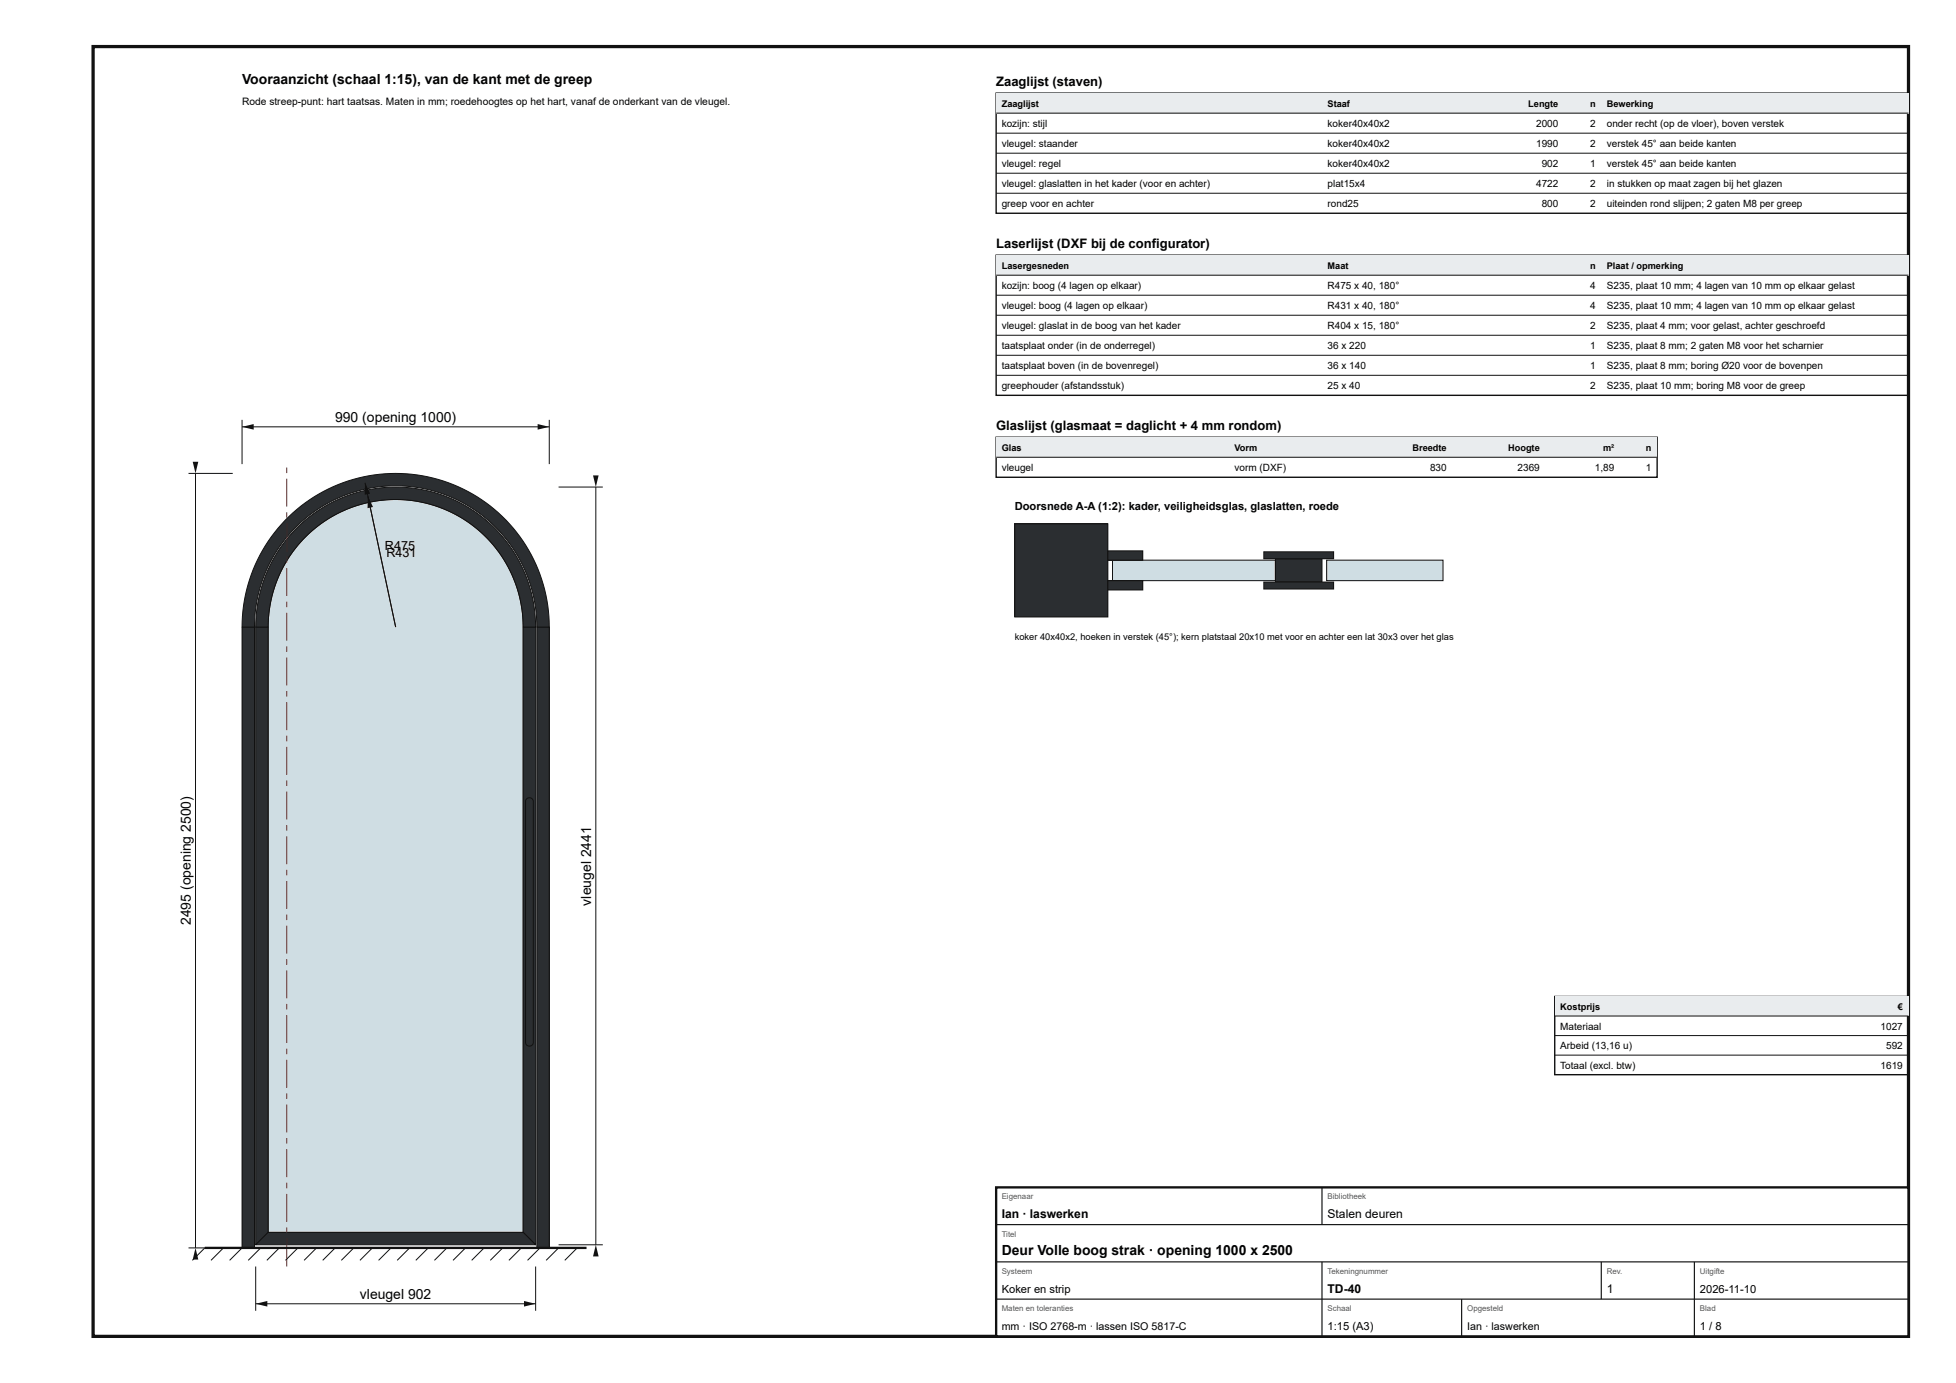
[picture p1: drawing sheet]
<svg xmlns="http://www.w3.org/2000/svg" width="420mm" height="297mm" viewBox="0 0 420 297" stroke-linecap="round" stroke-linejoin="round" font-family="sans-serif">
<defs><g id="words">
<g font-size="3">
<text x="52" y="18">Vooraanzicht (schaal 1:15), van de kant met de greep</text>
<text x="72" y="90.7">990 (opening 1000)</text>
<text x="127" y="194.5" transform="rotate(-90 127 194.5)">vleugel 2441</text>
<text x="41" y="198.7" transform="rotate(-90 41 198.7)">2495 (opening 2500)</text>
<text x="215.2" y="269.6">Deur Volle boog strak · opening 1000 x 2500</text>
<text x="77.3" y="279">vleugel 902</text>
</g>
<g font-size="2.8">
<text x="214" y="18.5">Zaaglijst (staven)</text>
<text x="214" y="53.3">Laserlijst (DXF bij de configurator)</text>
<text x="214" y="92.4">Glaslijst (glasmaat = daglicht + 4 mm rondom)</text>
</g>
<g font-size="2.7">
<text x="82.7" y="118.2">R475</text>
<text x="83" y="119.6">R431</text>
</g>
<g font-size="2.6">
<text x="215.2" y="261.6">Ian · laswerken</text>
<text x="285.2" y="261.6">Stalen deuren</text>
<text x="285.2" y="277.6">TD-40</text>
<text x="345.2" y="277.6">1</text>
</g>
<g font-size="2.4">
<text x="218" y="109.5">Doorsnede A-A (1:2): kader, veiligheidsglas, glaslatten, roede</text>
<text x="215.2" y="277.6">Koker en strip</text>
<text x="365.2" y="277.6">2026-11-10</text>
<text x="285.2" y="285.6">1:15 (A3)</text>
<text x="365.2" y="285.6">1 / 8</text>
</g>
<g font-size="2.3">
<text x="215.2" y="285.6">mm · ISO 2768-m · lassen ISO 5817-C</text>
<text x="315.2" y="285.6">Ian · laswerken</text>
</g>
<text font-size="2.2" x="52" y="22.5">Rode streep-punt: hart taatsas. Maten in mm; roedehoogtes op het hart, vanaf de onderkant van de vleugel.</text>
<g font-size="2.1">
<text x="215.2" y="27.3">kozijn: stijl</text>
<text x="285.2" y="27.3">koker40x40x2</text>
<text x="330" y="27.3">2000</text>
<text x="341.6" y="27.3">2</text>
<text x="345.2" y="27.3">onder recht (op de vloer), boven verstek</text>
<text x="215.2" y="31.6">vleugel: staander</text>
<text x="215.2" y="35.9">vleugel: regel</text>
<text x="285.2" y="31.6">koker40x40x2</text>
<text x="285.2" y="35.9">koker40x40x2</text>
<text x="330" y="31.6">1990</text>
<text x="331.2" y="35.9">902</text>
<text x="341.6" y="31.6">2</text>
<text x="341.6" y="35.9">1</text>
<text x="345.2" y="31.6">verstek 45° aan beide kanten</text>
<text x="345.2" y="35.9">verstek 45° aan beide kanten</text>
<text x="215.2" y="40.2">vleugel: glaslatten in het kader (voor en achter)</text>
<text x="285.2" y="40.2">plat15x4</text>
<text x="330" y="40.2">4722</text>
<text x="341.6" y="40.2">2</text>
<text x="345.2" y="40.2">in stukken op maat zagen bij het glazen</text>
<text x="215.2" y="44.5">greep voor en achter</text>
<text x="285.2" y="44.5">rond25</text>
<text x="331.2" y="44.5">800</text>
<text x="341.6" y="44.5">2</text>
<text x="345.2" y="44.5">uiteinden rond slijpen; 2 gaten M8 per greep</text>
<text x="215.2" y="62.1">kozijn: boog (4 lagen op elkaar)</text>
<text x="285.2" y="62.1">R475 x 40, 180°</text>
<text x="341.6" y="62.1">4</text>
<text x="345.2" y="62.1">S235, plaat 10 mm; 4 lagen van 10 mm op elkaar gelast</text>
<text x="215.2" y="66.4">vleugel: boog (4 lagen op elkaar)</text>
<text x="215.2" y="70.7">vleugel: glaslat in de boog van het kader</text>
<text x="285.2" y="66.4">R431 x 40, 180°</text>
<text x="285.2" y="70.7">R404 x 15, 180°</text>
<text x="341.6" y="66.4">4</text>
<text x="341.6" y="70.7">2</text>
<text x="345.2" y="66.4">S235, plaat 10 mm; 4 lagen van 10 mm op elkaar gelast</text>
<text x="345.2" y="70.7">S235, plaat 4 mm; voor gelast, achter geschroefd</text>
<text x="215.2" y="75">taatsplaat onder (in de onderregel)</text>
<text x="285.2" y="75">36 x 220</text>
<text x="341.6" y="75">1</text>
<text x="345.2" y="75">S235, plaat 8 mm; 2 gaten M8 voor het scharnier</text>
<text x="215.2" y="79.3">taatsplaat boven (in de bovenregel)</text>
<text x="215.2" y="83.6">greephouder (afstandsstuk)</text>
<text x="285.2" y="79.3">36 x 140</text>
<text x="285.2" y="83.6">25 x 40</text>
<text x="341.6" y="79.3">1</text>
<text x="341.6" y="83.6">2</text>
<text x="345.2" y="79.3">S235, plaat 8 mm; boring Ø20 voor de bovenpen</text>
<text x="345.2" y="83.6">S235, plaat 10 mm; boring M8 voor de greep</text>
<text x="215.2" y="101.2">vleugel</text>
<text x="265.2" y="101.2">vorm (DXF)</text>
<text x="307.2" y="101.2">830</text>
<text x="326" y="101.2">2369</text>
<text x="342.6" y="101.2">1,89</text>
<text x="353.6" y="101.2">1</text>
<text x="335.2" y="221.1">Materiaal</text>
<text x="404" y="221.1">1027</text>
<text x="335.2" y="225.3">Arbeid (13,16 u)</text>
<text x="405.2" y="225.3">592</text>
<text x="335.2" y="229.5">Totaal (excl. btw)</text>
<text x="404" y="229.5">1619</text>
</g>
<g font-size="2">
<text x="215.2" y="23">Zaaglijst</text>
<text x="285.2" y="23">Staaf</text>
<text x="328.3" y="23">Lengte</text>
<text x="341.6" y="23">n</text>
<text x="345.2" y="23">Bewerking</text>
<text x="215.2" y="57.8">Lasergesneden</text>
<text x="285.2" y="57.8">Maat</text>
<text x="341.6" y="57.8">n</text>
<text x="345.2" y="57.8">Plaat / opmerking</text>
<text x="215.2" y="96.9">Glas</text>
<text x="265.2" y="96.9">Vorm</text>
<text x="303.4" y="96.9">Breedte</text>
<text x="324" y="96.9">Hoogte</text>
<text x="344.4" y="96.9">m²</text>
<text x="353.6" y="96.9">n</text>
<text x="218" y="137.5">koker 40x40x2, hoeken in verstek (45°); kern platstaal 20x10 met voor en achter een lat 30x3 over het glas</text>
<text x="335.2" y="216.9">Kostprijs</text>
<text x="407.7" y="216.9">€</text>
</g>
<g font-size="1.7" fill="#555">
<text x="215.2" y="257.6">Eigenaar</text>
<text x="285.2" y="257.6">Bibliotheek</text>
<text x="215.2" y="265.6">Titel</text>
<text x="215.2" y="273.6">Systeem</text>
<text x="285.2" y="273.6">Tekeningnummer</text>
<text x="345.2" y="273.6">Rev.</text>
<text x="365.2" y="273.6">Uitgifte</text>
<text x="215.2" y="281.6">Maten en toleranties</text>
<text x="285.2" y="281.6">Schaal</text>
<text x="315.2" y="281.6">Opgesteld</text>
<text x="365.2" y="281.6">Blad</text>
</g>
</g></defs>
<path d="M20 10h390v277h-390z" fill="none" stroke="#111" stroke-width=".7" stroke-linecap="butt"/>
<path d="M65.6 115.3a27.4 27.4 0 0 1 29.9-5.9 27.4 27.4 0 0 1 16.9 25.3v130h-54.8v-130a27.4 27.4 0 0 1 8-19.4z" fill="#cfdde3"/>
<path d="M65.6 115.3a27.4 27.4 0 0 1 29.9-5.9 27.4 27.4 0 0 1 16.9 25.3v130h-54.8v-130a27.4 27.4 0 0 1 8-19.4z" fill="none" stroke="#111" stroke-width=".21"/>
<path d="M52 134.7h2.7v133.3h-2.7z" fill="#2b2e31"/>
<path d="M52 134.7h2.7v133.3h-2.7z" fill="none" stroke="#111" stroke-width=".21"/>
<path d="M115.3 134.7h2.7v133.3h-2.7z" fill="#2b2e31"/>
<path d="M115.3 134.7h2.7v133.3h-2.7z" fill="none" stroke="#111" stroke-width=".21"/>
<path d="M61.3 111.7a33 33 0 0 1 36.1-7.6 33 33 0 0 1 20.6 30.6h-2.7a30.3 30.3 0 0 0-30.3-30.4 30.3 30.3 0 0 0-30.3 30.4h-2.7a33 33 0 0 1 9.3-23z" fill="#2b2e31"/>
<path d="M61.3 111.7a33 33 0 0 1 36.1-7.6 33 33 0 0 1 20.6 30.6h-2.7a30.3 30.3 0 0 0-30.3-30.4 30.3 30.3 0 0 0-30.3 30.4h-2.7a33 33 0 0 1 9.3-23z" fill="none" stroke="#111" stroke-width=".21"/>
<path d="M54.9 134.7h2.7v130l-2.7 2.6z" fill="#2b2e31"/>
<path d="M54.9 134.7h2.7v130l-2.7 2.6z" fill="none" stroke="#111" stroke-width=".21"/>
<path d="M112.4 134.7h2.7v132.6l-2.7-2.6z" fill="#2b2e31"/>
<path d="M112.4 134.7h2.7v132.6l-2.7-2.6z" fill="none" stroke="#111" stroke-width=".21"/>
<path d="M54.9 267.3l2.7-2.6h54.8l2.7 2.6z" fill="#2b2e31"/>
<path d="M54.9 267.3l2.7-2.6h54.8l2.7 2.6z" fill="none" stroke="#111" stroke-width=".21"/>
<path d="M63.4 113.8a30.1 30.1 0 0 1 32.9-7 30.1 30.1 0 0 1 18.8 27.9h-2.7a27.4 27.4 0 0 0-27.4-27.4 27.4 27.4 0 0 0-27.4 27.4h-2.7a30.1 30.1 0 0 1 8.5-20.9z" fill="#2b2e31"/>
<path d="M63.4 113.8a30.1 30.1 0 0 1 32.9-7 30.1 30.1 0 0 1 18.8 27.9h-2.7a27.4 27.4 0 0 0-27.4-27.4 27.4 27.4 0 0 0-27.4 27.4h-2.7a30.1 30.1 0 0 1 8.5-20.9z" fill="none" stroke="#111" stroke-width=".21"/>
<path d="M61.5 266h.2v6h-.2zM61.5 263.6h.2v1.2h-.2zM61.5 256.4h.2v6h-.2zM61.5 254h.2v1.2h-.2zM61.5 246.8h.2v6h-.2zM61.5 244.4h.2v1.2h-.2zM61.5 237.2h.2v6h-.2zM61.5 234.8h.2v1.2h-.2zM61.5 227.6h.2v6h-.2zM61.5 225.2h.2v1.2h-.2zM61.5 218h.2v6h-.2zM61.5 215.6h.2v1.2h-.2zM61.5 208.4h.2v6h-.2zM61.5 206h.2v1.2h-.2zM61.5 198.8h.2v6h-.2zM61.5 196.4h.2v1.2h-.2zM61.5 189.2h.2v6h-.2zM61.5 186.8h.2v1.2h-.2zM61.5 179.6h.2v6h-.2zM61.5 177.2h.2v1.2h-.2zM61.5 170h.2v6h-.2zM61.5 167.6h.2v1.2h-.2zM61.5 160.4h.2v6h-.2zM61.5 158h.2v1.2h-.2zM61.5 150.8h.2v6h-.2zM61.5 148.4h.2v1.2h-.2zM61.5 141.2h.2v6h-.2zM61.5 138.8h.2v1.2h-.2zM61.5 131.6h.2v6h-.2zM61.5 129.2h.2v1.2h-.2zM61.5 122h.2v6h-.2zM61.5 119.6h.2v1.2h-.2zM61.5 112.4h.2v6h-.2zM61.5 110h.2v1.2h-.2zM61.5 102.8h.2v6h-.2zM61.5 100.4h.2v1.2h-.2z" fill="#b00"/>
<path d="M113.1 171.6a.84 .84 0 0 1 .9-.2 .84 .84 0 0 1 .6 .7v51.8a.84 .84 0 0 1-.9 .8 .84 .84 0 0 1-.8-.8v-51.8z" fill="#2b2e31"/>
<g fill="none" stroke="#111" stroke-width=".21">
<path d="M52 90.2v9.5M52 91.7h66M118 90.2v9.5M113.1 171.6a.84 .84 0 0 1 .9-.2 .84 .84 0 0 1 .6 .7v51.8a.84 .84 0 0 1-.9 .8 .84 .84 0 0 1-.8-.8v-51.8zM44 268l-2.7 2.7M48 268l-2.7 2.7M52 268l-2.7 2.7M56 268l-2.7 2.7M60 268l-2.7 2.7M64 268l-2.7 2.7M68 268l-2.7 2.7M72 268l-2.7 2.7"/>
<path d="M76 268l-2.7 2.7M80 268l-2.7 2.7M84 268l-2.7 2.7M88 268l-2.7 2.7M92 268l-2.7 2.7M96 268l-2.7 2.7M100 268l-2.7 2.7M104 268l-2.7 2.7M108 268l-2.7 2.7M112 268l-2.7 2.7M116 268l-2.7 2.7M120 268l-2.7 2.7"/>
<path d="M124 268l-2.7 2.7"/>
</g>
<path d="M44 268h82" fill="none" stroke="#111" stroke-width=".5"/>
<g fill="#111">
<path d="M52 91.7l2.5-.6v1.2z"/>
<path d="M115.5 91.1l2.5 .6-2.5 .6z"/>
</g>
<path d="M40.5 101.7h9.5M42 101.7v166.3M40.5 268h9.5" fill="none" stroke="#111" stroke-width=".21"/>
<g fill="#111">
<path d="M42 268l.6 2.5h-1.2z"/>
<path d="M41.4 99.2h1.2l-.6 2.5z"/>
</g>
<path d="M54.9 272v9.5M54.9 280h60.2M115.1 272v9.5" fill="none" stroke="#111" stroke-width=".21"/>
<g fill="#111">
<path d="M54.9 280l2.5-.6v1.2z"/>
<path d="M112.6 279.4l2.5 .6-2.5 .6z"/>
</g>
<path d="M120 104.6h9.5M128 104.6v162.7M120 267.3h9.5" fill="none" stroke="#111" stroke-width=".21"/>
<g fill="#111">
<path d="M128 267.3l.6 2.5h-1.2z"/>
<path d="M127.4 102.1h1.2l-.6 2.5z"/>
</g>
<path d="M78.4 103.7l6.6 31" fill="none" stroke="#111" stroke-width=".21"/>
<path d="M78.4 103.7l1.1 2.3-1.2 .3z" fill="#111"/>
<path d="M79 106.6l6 28.1" fill="none" stroke="#111" stroke-width=".21"/>
<path d="M79 106.6l1.1 2.3-1.1 .2z" fill="#111"/>
<path d="M214 20h196v25.8h-196z" fill="none" stroke="#111" stroke-width=".3"/>
<path d="M214 20h196v4.3h-196z" fill="#e9ecee"/>
<path d="M214 24.3h196M214 28.6h196M214 32.9h196M214 37.2h196M214 41.5h196" fill="none" stroke="#111" stroke-width=".21"/>
<path d="M214 54.8h196v30.1h-196z" fill="none" stroke="#111" stroke-width=".3"/>
<path d="M214 54.8h196v4.3h-196z" fill="#e9ecee"/>
<path d="M214 59.1h196M214 63.4h196M214 67.7h196M214 72h196M214 76.3h196M214 80.6h196" fill="none" stroke="#111" stroke-width=".21"/>
<path d="M214 93.9h142v8.6h-142z" fill="none" stroke="#111" stroke-width=".3"/>
<path d="M214 93.9h142v4.3h-142z" fill="#e9ecee"/>
<path d="M214 98.2h142" fill="none" stroke="#111" stroke-width=".21"/>
<path d="M218 112.5h20v20h-20z" fill="#2b2e31"/>
<path d="M218 112.5h20v20h-20z" fill="none" stroke="#111" stroke-width=".21"/>
<path d="M239 120.3h35v4.4h-35z" fill="#cfdde3"/>
<path d="M239 120.3h35v4.4h-35z" fill="none" stroke="#111" stroke-width=".21"/>
<path d="M238 118.3h7.5v2h-7.5z" fill="#2b2e31"/>
<path d="M238 118.3h7.5v2h-7.5z" fill="none" stroke="#111" stroke-width=".21"/>
<path d="M238 124.7h7.5v2h-7.5z" fill="#2b2e31"/>
<path d="M238 124.7h7.5v2h-7.5z" fill="none" stroke="#111" stroke-width=".21"/>
<path d="M274 120h10v5h-10z" fill="#2b2e31"/>
<path d="M274 120h10v5h-10z" fill="none" stroke="#111" stroke-width=".21"/>
<path d="M271.5 118.5h15v1.5h-15z" fill="#2b2e31"/>
<path d="M271.5 118.5h15v1.5h-15z" fill="none" stroke="#111" stroke-width=".21"/>
<path d="M271.5 125h15v1.5h-15z" fill="#2b2e31"/>
<path d="M271.5 125h15v1.5h-15z" fill="none" stroke="#111" stroke-width=".21"/>
<path d="M285 120.3h25v4.4h-25z" fill="#cfdde3"/>
<path d="M285 120.3h25v4.4h-25z" fill="none" stroke="#111" stroke-width=".21"/>
<path d="M334 214h76v16.8h-76z" fill="none" stroke="#111" stroke-width=".3"/>
<path d="M334 214h76v4.2h-76z" fill="#e9ecee"/>
<path d="M334 218.2h76M334 222.4h76M334 226.6h76" fill="none" stroke="#111" stroke-width=".21"/>
<path d="M214 255h196v32h-196z" fill="#fff"/>
<path d="M214 255h196v32h-196z" fill="none" stroke="#111" stroke-width=".5"/>
<path d="M284 255v8M214 263h196M214 271h196M214 279h196M284 271v16M314 279v8M344 271v8M364 271v16" fill="none" stroke="#111" stroke-width=".25"/>
<use href="#words"/>
</svg>
